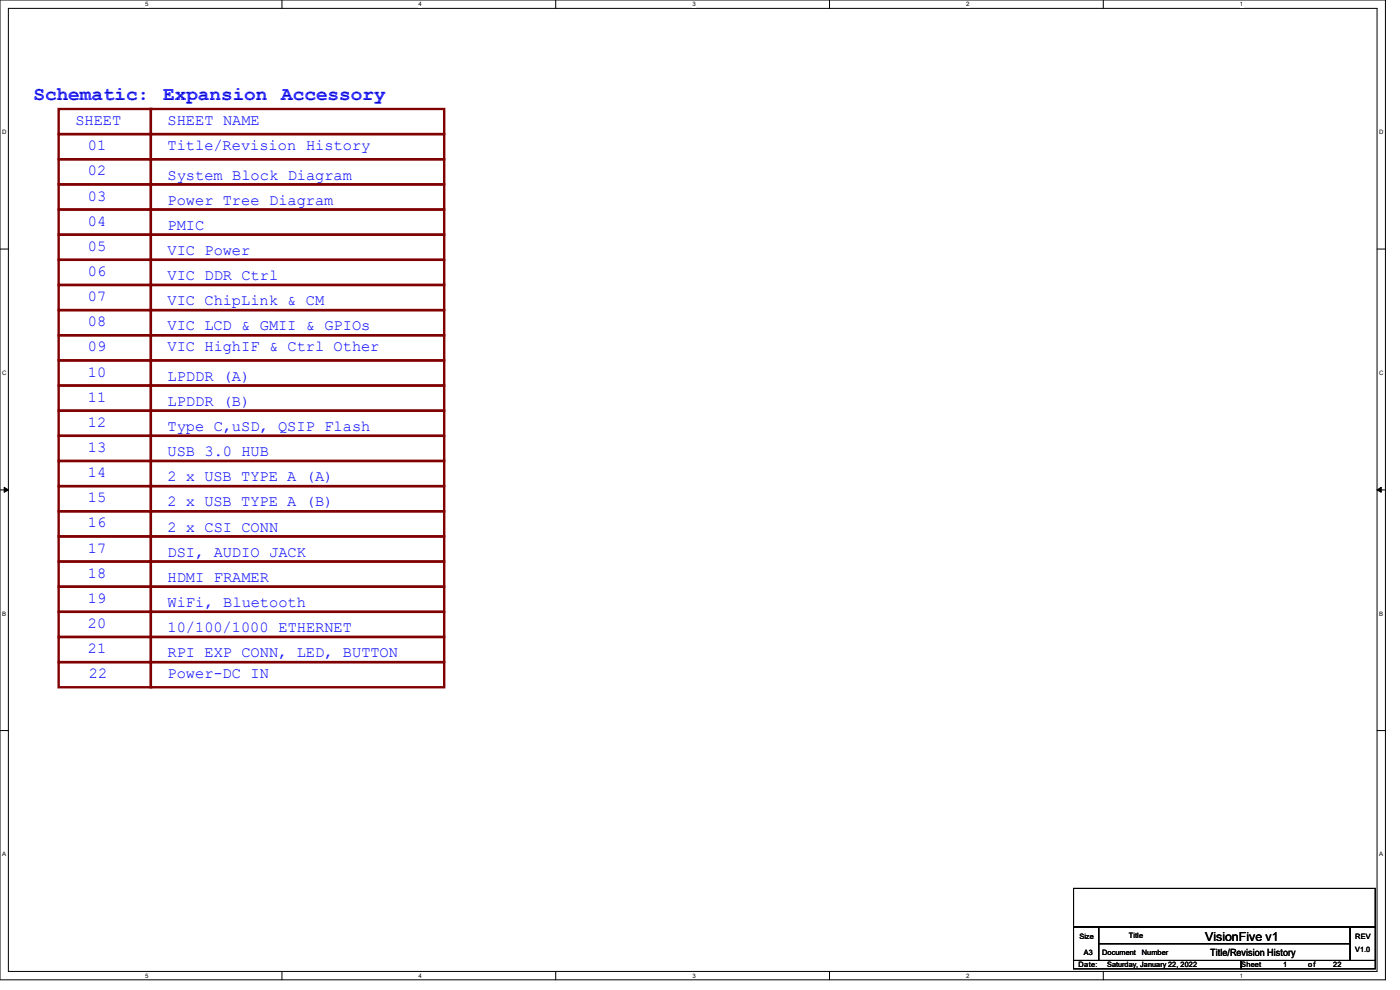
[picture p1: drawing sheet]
<svg xmlns="http://www.w3.org/2000/svg" width="297mm" height="210mm" viewBox="0 0 297 210" stroke-linecap="round" stroke-linejoin="round" font-family="sans-serif">
<defs><g id="words">
<g font-size="4.1" fill="#00f">
<text x="7.1" y="21.3">Schematic:</text>
<text x="34.6" y="21.3">Expansion</text>
<text x="59.7" y="21.3">Accessory</text>
</g>
<g font-size="3.3" fill="#00f">
<text x="16" y="26.5">SHEET</text>
<text x="35.6" y="26.5">SHEET NAME</text>
<text x="18.7" y="31.9">01</text>
<text x="35.6" y="31.9">Title/Revision History</text>
<text x="18.7" y="37.2">02</text>
<text x="35.6" y="38.1">System Block Diagram</text>
<text x="18.7" y="42.5">03</text>
<text x="18.7" y="47.9">04</text>
<text x="35.6" y="43.4">Power Tree Diagram</text>
<text x="18.7" y="53.2">05</text>
<text x="35.6" y="48.8">PMIC</text>
<text x="18.7" y="58.5">06</text>
<text x="35.6" y="54.1">VIC Power</text>
<text x="35.6" y="59.4">VIC DDR Ctrl</text>
<text x="18.7" y="63.9">07</text>
<text x="35.6" y="64.8">VIC ChipLink &amp; CM</text>
<text x="18.7" y="69.2">08</text>
<text x="35.6" y="70.1">VIC LCD &amp; GMII &amp; GPIOs</text>
<text x="18.7" y="74.5">09</text>
<text x="35.6" y="74.5">VIC HighIF &amp; Ctrl Other</text>
<text x="18.7" y="79.9">10</text>
<text x="35.6" y="80.8">LPDDR (A)</text>
<text x="18.7" y="85.2">11</text>
<text x="35.6" y="86.1">LPDDR (B)</text>
<text x="18.7" y="95.9">13</text>
<text x="18.7" y="90.6">12</text>
<text x="35.6" y="91.4">Type C,uSD, QSIP Flash</text>
<text x="18.7" y="101.2">14</text>
<text x="35.6" y="96.8">USB 3.0 HUB</text>
<text x="18.7" y="106.6">15</text>
<text x="35.6" y="107.4">2 x USB TYPE A (B)</text>
<text x="35.6" y="102.1">2 x USB TYPE A (A)</text>
<text x="18.7" y="111.9">16</text>
<text x="35.6" y="112.8">2 x CSI CONN</text>
<text x="18.7" y="117.2">17</text>
<text x="35.6" y="118.1">DSI, AUDIO JACK</text>
<text x="18.7" y="122.6">18</text>
<text x="35.6" y="123.4">HDMI FRAMER</text>
<text x="18.7" y="127.9">19</text>
<text x="35.6" y="128.8">WiFi, Bluetooth</text>
<text x="18.7" y="133.2">20</text>
<text x="35.6" y="134.1">10/100/1000 ETHERNET</text>
<text x="18.7" y="138.6">21</text>
<text x="18.8" y="143.9">22</text>
<text x="35.6" y="139.4">RPI EXP CONN, LED, BUTTON</text>
<text x="35.6" y="143.9">Power-DC IN</text>
</g>
<text font-size="2.6" x="255.7" y="199.6">VisionFive v1</text>
<text font-size="2.1" x="256.8" y="202.9">Title/Revision History</text>
<g font-size="1.6">
<text x="229" y="199.1">Size</text>
<text x="229.9" y="202.5">A3</text>
<text x="233.8" y="202.7">Document</text>
<text x="239.5" y="199">Title</text>
<text x="242.2" y="202.7">Number</text>
<text x="287.5" y="202">V1.0</text>
<text x="287.5" y="199.1">REV</text>
<text x="228.8" y="205.2">Date:</text>
<text x="234.9" y="205.2">Saturday, January 22, 2022</text>
<text x="263.3" y="205.2">Sheet</text>
<text x="272.2" y="205.2">1</text>
<text x="277.5" y="205.2">o f</text>
<text x="282.9" y="205.2">22</text>
</g>
<g font-size="1.3">
<text x="30.8" y="1.3">5</text>
<text x="88.8" y="1.3">4</text>
<text x="146.9" y="1.3">3</text>
<text x="205" y="1.3">2</text>
<text x="263.1" y="1.3">1</text>
<text x=".5" y="28.4">D</text>
<text x="292.6" y="28.4">D</text>
<text x=".5" y="79.5">C</text>
<text x="292.6" y="79.5">C</text>
<text x=".5" y="130.6">B</text>
<text x="292.6" y="130.6">B</text>
<text x=".5" y="181.7">A</text>
<text x="292.6" y="181.7">A</text>
<text x="30.8" y="207.4">5</text>
<text x="88.8" y="207.4">4</text>
<text x="146.9" y="207.4">3</text>
<text x="205" y="207.4">2</text>
<text x="263.1" y="207.4">1</text>
</g>
</g></defs>
<path d="M0 0h293.9v207.9h-293.9zM1.8 1.8h290.3v204.3h-290.3z" fill="none" stroke="#000" stroke-width=".21"/>
<g fill="#fff">
<path d="M30.8 .2h.7v1.4h-.7z"/>
<path d="M30.8 206.2h.7v1.4h-.7z"/>
</g>
<path d="M59.8 0v1.8M59.8 206.1v1.8" fill="none" stroke="#000" stroke-width=".21"/>
<g fill="#fff">
<path d="M88.8 .2h.7v1.4h-.7z"/>
<path d="M88.8 206.2h.7v1.4h-.7z"/>
</g>
<path d="M117.9 0v1.8M117.9 206.1v1.8" fill="none" stroke="#000" stroke-width=".21"/>
<g fill="#fff">
<path d="M146.9 .2h.7v1.4h-.7z"/>
<path d="M146.9 206.2h.7v1.4h-.7z"/>
</g>
<path d="M176 0v1.8M176 206.1v1.8" fill="none" stroke="#000" stroke-width=".21"/>
<g fill="#fff">
<path d="M205 .2h.7v1.4h-.7z"/>
<path d="M205 206.2h.7v1.4h-.7z"/>
</g>
<path d="M234.1 0v1.8M234.1 206.1v1.8" fill="none" stroke="#000" stroke-width=".21"/>
<g fill="#fff">
<path d="M263.1 .2h.6v1.4h-.6z"/>
<path d="M263.1 206.2h.6v1.4h-.6z"/>
<path d="M.5 27.3h.9v1.4h-.9z"/>
<path d="M292.6 27.3h.9v1.4h-.9z"/>
<path d="M.5 78.4h.9v1.4h-.9z"/>
<path d="M292.6 78.4h.9v1.4h-.9z"/>
</g>
<path d="M0 52.8h1.8M292.1 52.8h1.8" fill="none" stroke="#000" stroke-width=".21"/>
<g fill="#fff">
<path d="M.5 129.5h.8v1.4h-.8z"/>
<path d="M292.6 129.5h.8v1.4h-.8z"/>
</g>
<path d="M0 103.9h1.8M292.1 103.9h1.8" fill="none" stroke="#000" stroke-width=".21"/>
<path d="M.9 103.4l.9 .5-.9 .5zM292.1 103.9l.9-.5v1z" fill="#000" stroke="#000" stroke-width=".21"/>
<g fill="#fff">
<path d="M.5 180.5h.8v1.4h-.8z"/>
<path d="M292.6 180.5h.8v1.4h-.8z"/>
</g>
<path d="M0 155h1.8M292.1 155h1.8M227.8 188.5h64v8.1h-64zM227.8 196.6h5.3v7.2h-5.3zM233.1 196.6h53.3v3.6h-53.3zM286.4 196.6h5.4v7.2h-5.4zM227.8 203.8h35.5v1.7h-35.5zM233.1 200.2h53.3v3.6h-53.3zM263.3 203.8h28.5v1.7h-28.5z" fill="none" stroke="#000" stroke-width=".21"/>
<g fill="none" stroke="#800000" stroke-width=".51">
<path d="M12.4 23.1h19.6v5.3h-19.6zM12.4 28.4h19.6v5.4h-19.6zM12.4 33.8h19.6v5.3h-19.6zM12.4 39.1h19.6v5.3h-19.6zM32 23.1h62.2v5.3h-62.2zM32 28.4h62.2v5.4h-62.2zM32 33.8h62.2v5.3h-62.2zM32 39.1h62.2v5.3h-62.2zM12.4 44.4h19.6v5.4h-19.6zM12.4 49.8h19.6v5.3h-19.6zM12.4 55.1h19.6v5.4h-19.6zM32 44.4h62.2v5.4h-62.2z"/>
<path d="M32 49.8h62.2v5.3h-62.2zM32 55.1h62.2v5.4h-62.2zM12.4 71.1h19.6v5.4h-19.6zM12.4 60.5h19.6v5.3h-19.6zM12.4 65.8h19.6v5.3h-19.6zM12.4 76.5h19.6v5.3h-19.6zM32 71.1h62.2v5.4h-62.2zM32 60.5h62.2v5.3h-62.2zM32 65.8h62.2v5.3h-62.2zM32 76.5h62.2v5.3h-62.2zM12.4 81.8h19.6v5.3h-19.6zM12.4 97.8h19.6v5.3h-19.6z"/>
<path d="M12.4 87.1h19.6v5.4h-19.6zM12.4 92.5h19.6v5.3h-19.6zM32 97.8h62.2v5.3h-62.2zM32 87.1h62.2v5.4h-62.2zM32 92.5h62.2v5.3h-62.2zM32 81.8h62.2v5.3h-62.2zM12.4 108.5h19.6v5.3h-19.6zM12.4 113.8h19.6v5.3h-19.6zM12.4 103.1h19.6v5.4h-19.6zM12.4 119.1h19.6v5.4h-19.6zM32 113.8h62.2v5.3h-62.2zM32 103.1h62.2v5.4h-62.2z"/>
<path d="M32 119.1h62.2v5.4h-62.2zM32 108.5h62.2v5.3h-62.2zM12.4 124.5h19.6v5.3h-19.6zM12.4 129.8h19.6v5.3h-19.6zM12.4 135.1h19.6v5.4h-19.6zM32 124.5h62.2v5.3h-62.2zM32 129.8h62.2v5.3h-62.2zM32 135.1h62.2v5.4h-62.2zM12.4 140.5h19.6v5.3h-19.6zM32 140.5h62.2v5.3h-62.2z"/>
</g>
<use href="#words"/>
</svg>
